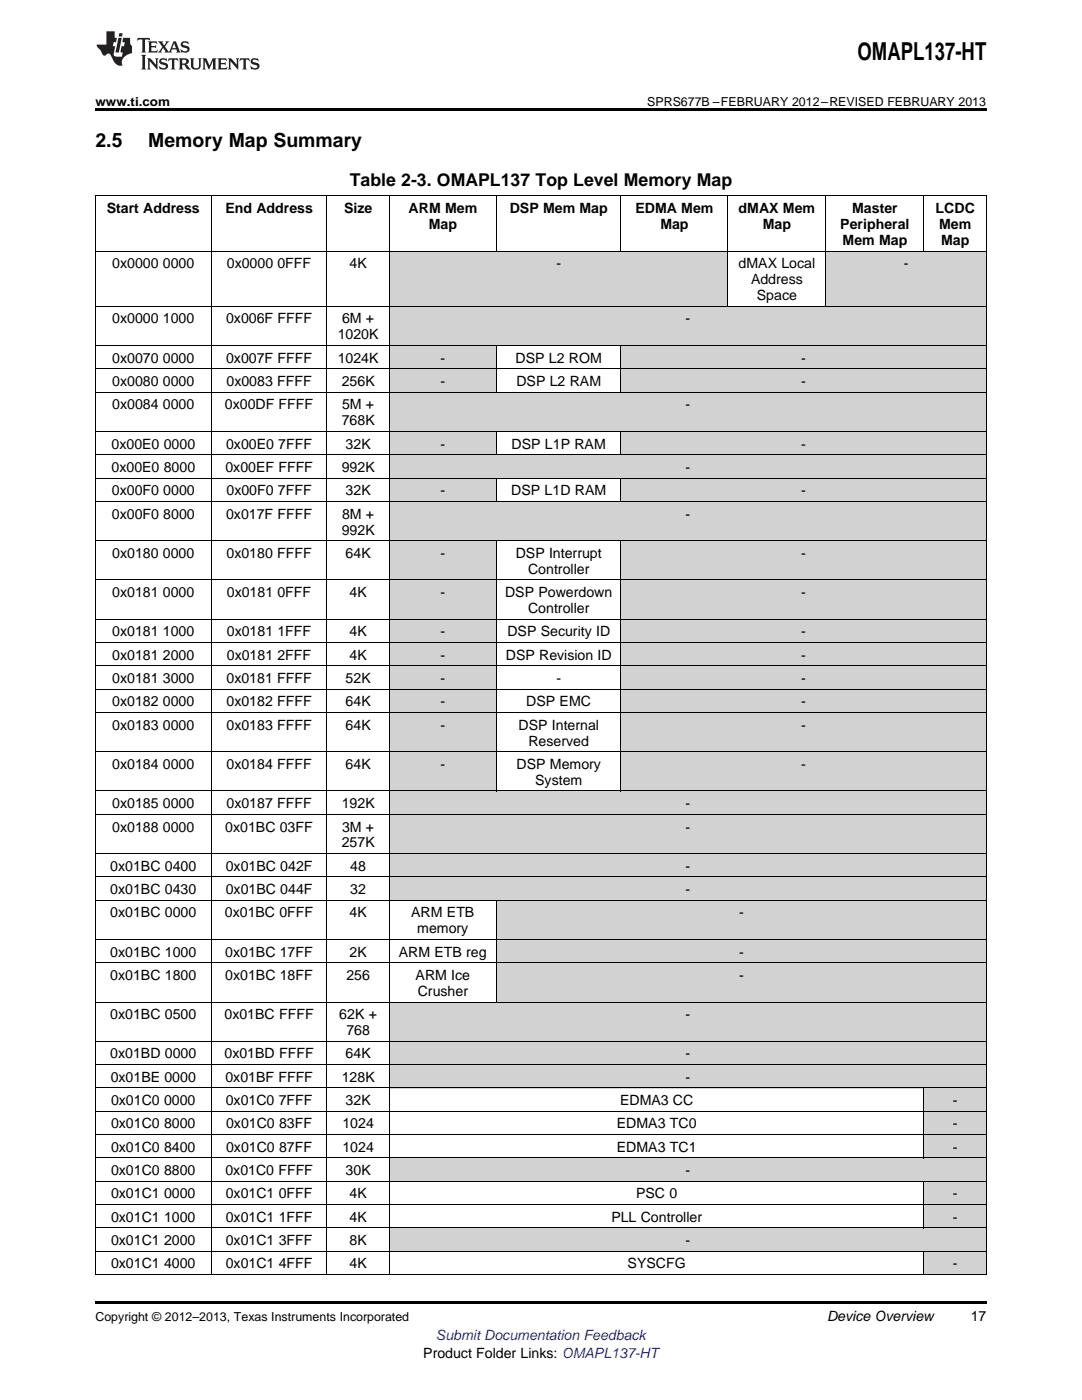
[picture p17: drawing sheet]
<svg xmlns="http://www.w3.org/2000/svg" width="216mm" height="279mm" viewBox="0 0 216 279" stroke-linecap="round" stroke-linejoin="round" font-family="sans-serif">
<defs><g id="words">
<text font-size="4.9" x="171.1" y="12">OMAPL137-HT</text>
<g font-size="3.9">
<text x="19" y="29.3">2.5</text>
<text x="29.6" y="29.3">Memory Map Summary</text>
</g>
<text font-size="3.5" x="69.8" y="37">Table 2-3. OMAPL137 Top Level Memory Map</text>
<g font-size="2.8">
<text x="21.3" y="42.5">Start Address</text>
<text x="45" y="42.5">End Address</text>
<text x="68.7" y="42.5">Size</text>
<text x="81.5" y="42.5">ARM Mem</text>
<text x="85.5" y="45.7">Map</text>
<text x="101.7" y="42.5">DSP Mem Map</text>
<text x="126.8" y="42.5">EDMA Mem</text>
<text x="131.8" y="45.7">Map</text>
<text x="147.4" y="42.5">dMAX Mem</text>
<text x="152.2" y="45.7">Map</text>
<text x="167.7" y="45.7">Peripheral</text>
<text x="170" y="42.5">Master</text>
<text x="186.7" y="42.5">LCDC</text>
<text x="187.4" y="45.7">Mem</text>
<text x="22.4" y="53.6">0x0000</text>
<text x="32.5" y="53.6">0000</text>
<text x="45.3" y="53.6">0x0000</text>
<text x="55.4" y="53.6">0FFF</text>
<text x="69.7" y="53.6">4K</text>
<text x="111" y="53.6">-</text>
<text x="147.4" y="53.6">dMAX Local</text>
<text x="168.1" y="48.9">Mem Map</text>
<text x="180.3" y="53.6">-</text>
<text x="187.8" y="48.9">Map</text>
<text x="149.9" y="56.7">Address</text>
<text x="151" y="59.9">Space</text>
<text x="22.4" y="64.6">0x0000</text>
<text x="32.5" y="64.6">1000</text>
<text x="45.1" y="64.6">0x006F FFFF</text>
<text x="68.3" y="64.6">6M +</text>
<text x="136.8" y="64.6">-</text>
<text x="67.4" y="67.7">1020K</text>
<text x="22.4" y="72.4">0x0070</text>
<text x="22.4" y="77">0x0080</text>
<text x="32.5" y="72.4">0000</text>
<text x="32.5" y="77">0000</text>
<text x="45.1" y="72.4">0x007F FFFF</text>
<text x="45.2" y="77">0x0083 FFFF</text>
<text x="67.4" y="72.4">1024K</text>
<text x="68.2" y="77">256K</text>
<text x="87.9" y="72.4">-</text>
<text x="87.9" y="77">-</text>
<text x="102.9" y="72.4">DSP L2 ROM</text>
<text x="103" y="77">DSP L2 RAM</text>
<text x="159.9" y="72.4">-</text>
<text x="159.9" y="77">-</text>
<text x="22.4" y="81.7">0x0084</text>
<text x="32.5" y="81.7">0000</text>
<text x="44.9" y="81.7">0x00DF FFFF</text>
<text x="68.3" y="81.7">5M +</text>
<text x="136.8" y="81.7">-</text>
<text x="22.3" y="89.5">0x00E0</text>
<text x="32.7" y="89.5">0000</text>
<text x="45.1" y="89.5">0x00E0</text>
<text x="55.5" y="89.5">7FFF</text>
<text x="68.2" y="84.9">768K</text>
<text x="69" y="89.5">32K</text>
<text x="87.9" y="89.5">-</text>
<text x="102.1" y="89.5">DSP L1P RAM</text>
<text x="159.9" y="89.5">-</text>
<text x="22.3" y="94.2">0x00E0</text>
<text x="32.7" y="94.2">8000</text>
<text x="45" y="94.2">0x00EF FFFF</text>
<text x="68.2" y="94.2">992K</text>
<text x="136.8" y="94.2">-</text>
<text x="22.3" y="98.8">0x00F0</text>
<text x="32.6" y="98.8">0000</text>
<text x="45.2" y="98.8">0x00F0</text>
<text x="55.4" y="98.8">7FFF</text>
<text x="69" y="98.8">32K</text>
<text x="87.9" y="98.8">-</text>
<text x="102" y="98.8">DSP L1D RAM</text>
<text x="159.9" y="98.8">-</text>
<text x="22.3" y="103.5">0x00F0</text>
<text x="32.6" y="103.5">8000</text>
<text x="45.1" y="103.5">0x017F FFFF</text>
<text x="68.2" y="106.7">992K</text>
<text x="68.3" y="103.5">8M +</text>
<text x="136.8" y="103.5">-</text>
<text x="22.4" y="111.3">0x0180</text>
<text x="32.5" y="111.3">0000</text>
<text x="45.2" y="111.3">0x0180 FFFF</text>
<text x="69" y="111.3">64K</text>
<text x="87.9" y="111.3">-</text>
<text x="102.9" y="111.3">DSP Interrupt</text>
<text x="159.9" y="111.3">-</text>
<text x="22.4" y="119.2">0x0181</text>
<text x="32.5" y="119.2">0000</text>
<text x="45.3" y="119.2">0x0181</text>
<text x="55.4" y="119.2">0FFF</text>
<text x="69.7" y="119.2">4K</text>
<text x="87.9" y="119.2">-</text>
<text x="100.8" y="119.2">DSP Powerdown</text>
<text x="105.4" y="114.5">Controller</text>
<text x="159.9" y="119.2">-</text>
<text x="105.4" y="122.3">Controller</text>
<text x="22.4" y="127">0x0181</text>
<text x="22.4" y="131.7">0x0181</text>
<text x="32.5" y="127">1000</text>
<text x="32.5" y="131.7">2000</text>
<text x="45.3" y="127">0x0181</text>
<text x="45.3" y="131.7">0x0181</text>
<text x="55.4" y="127">1FFF</text>
<text x="55.4" y="131.7">2FFF</text>
<text x="69.7" y="127">4K</text>
<text x="69.7" y="131.7">4K</text>
<text x="87.9" y="127">-</text>
<text x="87.9" y="131.7">-</text>
<text x="100.9" y="131.7">DSP Revision ID</text>
<text x="101.2" y="127">DSP Security ID</text>
<text x="159.9" y="127">-</text>
<text x="159.9" y="131.7">-</text>
<text x="22.4" y="136.3">0x0181</text>
<text x="32.5" y="136.3">3000</text>
<text x="45.2" y="136.3">0x0181 FFFF</text>
<text x="69" y="136.3">52K</text>
<text x="87.9" y="136.3">-</text>
<text x="111" y="136.3">-</text>
<text x="159.9" y="136.3">-</text>
<text x="22.4" y="141">0x0182</text>
<text x="32.5" y="141">0000</text>
<text x="45.2" y="141">0x0182 FFFF</text>
<text x="69" y="141">64K</text>
<text x="87.9" y="141">-</text>
<text x="105" y="141">DSP EMC</text>
<text x="159.9" y="141">-</text>
<text x="22.4" y="145.6">0x0183</text>
<text x="32.5" y="145.6">0000</text>
<text x="45.2" y="145.6">0x0183 FFFF</text>
<text x="69" y="145.6">64K</text>
<text x="87.9" y="145.6">-</text>
<text x="103.5" y="145.6">DSP Internal</text>
<text x="105.4" y="148.8">Reserved</text>
<text x="159.9" y="145.6">-</text>
<text x="22.4" y="153.5">0x0184</text>
<text x="32.5" y="153.5">0000</text>
<text x="45.2" y="153.5">0x0184 FFFF</text>
<text x="69" y="153.5">64K</text>
<text x="87.9" y="153.5">-</text>
<text x="103.1" y="153.5">DSP Memory</text>
<text x="159.9" y="153.5">-</text>
<text x="22.4" y="161.3">0x0185</text>
<text x="32.5" y="161.3">0000</text>
<text x="45.2" y="161.3">0x0187 FFFF</text>
<text x="68.2" y="161.3">192K</text>
<text x="106.8" y="156.6">System</text>
<text x="136.8" y="161.3">-</text>
<text x="22.4" y="165.9">0x0188</text>
<text x="32.5" y="165.9">0000</text>
<text x="44.9" y="165.9">0x01BC 03FF</text>
<text x="68.3" y="165.9">3M +</text>
<text x="136.8" y="165.9">-</text>
<text x="22" y="173.8">0x01BC 0400</text>
<text x="45" y="173.8">0x01BC 042F</text>
<text x="68.2" y="169.1">257K</text>
<text x="69.9" y="173.8">48</text>
<text x="136.8" y="173.8">-</text>
<text x="22" y="178.4">0x01BC 0430</text>
<text x="45" y="178.4">0x01BC 044F</text>
<text x="69.9" y="178.4">32</text>
<text x="136.8" y="178.4">-</text>
<text x="22" y="183.1">0x01BC 0000</text>
<text x="44.9" y="183.1">0x01BC 0FFF</text>
<text x="69.7" y="183.1">4K</text>
<text x="82.1" y="183.1">ARM ETB</text>
<text x="147.5" y="183.1">-</text>
<text x="22" y="190.9">0x01BC 1000</text>
<text x="44.9" y="190.9">0x01BC 17FF</text>
<text x="69.7" y="190.9">2K</text>
<text x="79.6" y="190.9">ARM ETB reg</text>
<text x="83.3" y="186.3">memory</text>
<text x="147.5" y="190.9">-</text>
<text x="22" y="195.6">0x01BC 1800</text>
<text x="44.9" y="195.6">0x01BC 18FF</text>
<text x="69.1" y="195.6">256</text>
<text x="82.9" y="195.6">ARM Ice</text>
<text x="147.5" y="195.6">-</text>
<text x="22" y="203.4">0x01BC 0500</text>
<text x="44.8" y="203.4">0x01BC FFFF</text>
<text x="67.7" y="203.4">62K +</text>
<text x="83.4" y="198.8">Crusher</text>
<text x="136.8" y="203.4">-</text>
<text x="69.1" y="206.6">768</text>
<text x="22" y="211.2">0x01BD 0000</text>
<text x="22.1" y="215.9">0x01BE 0000</text>
<text x="44.8" y="211.2">0x01BD FFFF</text>
<text x="45" y="215.9">0x01BF FFFF</text>
<text x="68.2" y="215.9">128K</text>
<text x="69" y="211.2">64K</text>
<text x="136.8" y="211.2">-</text>
<text x="136.8" y="215.9">-</text>
<text x="22.2" y="220.6">0x01C0</text>
<text x="32.7" y="220.6">0000</text>
<text x="45" y="220.6">0x01C0</text>
<text x="55.6" y="220.6">7FFF</text>
<text x="69" y="220.6">32K</text>
<text x="123.7" y="220.6">EDMA3 CC</text>
<text x="190.1" y="220.6">-</text>
<text x="22.2" y="225.2">0x01C0</text>
<text x="32.7" y="225.2">8000</text>
<text x="45.1" y="225.2">0x01C0</text>
<text x="55.7" y="225.2">83FF</text>
<text x="68.3" y="225.2">1024</text>
<text x="123.1" y="225.2">EDMA3 TC0</text>
<text x="190.1" y="225.2">-</text>
<text x="22.2" y="229.9">0x01C0</text>
<text x="32.7" y="229.9">8400</text>
<text x="45.1" y="229.9">0x01C0</text>
<text x="55.7" y="229.9">87FF</text>
<text x="68.3" y="229.9">1024</text>
<text x="123.1" y="229.9">EDMA3 TC1</text>
<text x="190.1" y="229.9">-</text>
<text x="22.2" y="234.5">0x01C0</text>
<text x="22.2" y="239.2">0x01C1</text>
<text x="32.7" y="234.5">8800</text>
<text x="32.7" y="239.2">0000</text>
<text x="45" y="234.5">0x01C0 FFFF</text>
<text x="45" y="239.2">0x01C1</text>
<text x="55.6" y="239.2">0FFF</text>
<text x="69" y="234.5">30K</text>
<text x="69.7" y="239.2">4K</text>
<text x="126.9" y="239.2">PSC 0</text>
<text x="136.8" y="234.5">-</text>
<text x="190.1" y="239.2">-</text>
<text x="22.2" y="243.8">0x01C1</text>
<text x="32.7" y="243.8">1000</text>
<text x="45" y="243.8">0x01C1</text>
<text x="55.6" y="243.8">1FFF</text>
<text x="69.7" y="243.8">4K</text>
<text x="122" y="243.8">PLL Controller</text>
<text x="190.1" y="243.8">-</text>
<text x="22.2" y="248.5">0x01C1</text>
<text x="32.7" y="248.5">2000</text>
<text x="45" y="248.5">0x01C1</text>
<text x="55.6" y="248.5">3FFF</text>
<text x="69.7" y="248.5">8K</text>
<text x="136.8" y="248.5">-</text>
<text x="22.2" y="253.2">0x01C1</text>
<text x="32.7" y="253.2">4000</text>
<text x="45" y="253.2">0x01C1</text>
<text x="55.6" y="253.2">4FFF</text>
<text x="69.7" y="253.2">4K</text>
<text x="125.2" y="253.2">SYSCFG</text>
<text x="190.1" y="253.2">-</text>
<text x="165" y="263.6">Device Overview</text>
<text x="193.7" y="263.6">17</text>
<text x="84.5" y="270.9">Product Folder Links: OMAPL137-HT</text>
</g>
<text font-size="2.8" fill="#00f" x="87" y="267.4">Submit Documentation Feedback</text>
<g font-size="2.5">
<text x="19" y="21.1">www.ti.com</text>
<text x="129.2" y="21.1">SPRS677B –FEBRUARY 2012–REVISED FEBRUARY 2013</text>
<text x="19" y="263.6">Copyright © 2012–2013, Texas Instruments Incorporated</text>
</g>
</g></defs>
<g fill="#d2d2d2">
<path d="M184.4 249.8h12.4v4.6h-12.4z"/>
<path d="M77.7 245.1h21.4v4.7h-21.4z"/>
<path d="M99.1 245.1h24.8v4.7h-24.8z"/>
<path d="M123.9 245.1h21.4v4.7h-21.4z"/>
<path d="M145.3 245.1h19.5v4.7h-19.5z"/>
<path d="M164.8 245.1h19.6v4.7h-19.6z"/>
<path d="M184.4 245.1h12.4v4.7h-12.4z"/>
<path d="M184.4 240.5h12.4v4.6h-12.4z"/>
<path d="M184.4 235.8h12.4v4.7h-12.4z"/>
<path d="M77.7 231.1h21.4v4.7h-21.4z"/>
<path d="M99.1 231.1h24.8v4.7h-24.8z"/>
<path d="M123.9 231.1h21.4v4.7h-21.4z"/>
<path d="M145.3 231.1h19.5v4.7h-19.5z"/>
<path d="M164.8 231.1h19.6v4.7h-19.6z"/>
<path d="M184.4 231.1h12.4v4.7h-12.4z"/>
<path d="M184.4 226.5h12.4v4.6h-12.4z"/>
<path d="M184.4 221.8h12.4v4.7h-12.4z"/>
<path d="M184.4 217.2h12.4v4.6h-12.4z"/>
<path d="M77.7 212.5h21.4v4.7h-21.4z"/>
<path d="M99.1 212.5h24.8v4.7h-24.8z"/>
<path d="M123.9 212.5h21.4v4.7h-21.4z"/>
<path d="M145.3 212.5h19.5v4.7h-19.5z"/>
<path d="M164.8 212.5h19.6v4.7h-19.6z"/>
<path d="M184.4 212.5h12.4v4.7h-12.4z"/>
<path d="M77.7 207.9h21.4v4.6h-21.4z"/>
<path d="M99.1 207.9h24.8v4.6h-24.8z"/>
<path d="M123.9 207.9h21.4v4.6h-21.4z"/>
<path d="M145.3 207.9h19.5v4.6h-19.5z"/>
<path d="M164.8 207.9h19.6v4.6h-19.6z"/>
<path d="M184.4 207.9h12.4v4.6h-12.4z"/>
<path d="M77.7 200h21.4v7.9h-21.4z"/>
<path d="M99.1 200h24.8v7.9h-24.8z"/>
<path d="M123.9 200h21.4v7.9h-21.4z"/>
<path d="M145.3 200h19.5v7.9h-19.5z"/>
<path d="M164.8 200h19.6v7.9h-19.6z"/>
<path d="M184.4 200h12.4v7.9h-12.4z"/>
<path d="M99.1 192.2h24.8v7.8h-24.8z"/>
<path d="M123.9 192.2h21.4v7.8h-21.4z"/>
<path d="M145.3 192.2h19.5v7.8h-19.5z"/>
<path d="M164.8 192.2h19.6v7.8h-19.6z"/>
<path d="M184.4 192.2h12.4v7.8h-12.4z"/>
<path d="M99.1 187.5h24.8v4.7h-24.8z"/>
<path d="M123.9 187.5h21.4v4.7h-21.4z"/>
<path d="M145.3 187.5h19.5v4.7h-19.5z"/>
<path d="M164.8 187.5h19.6v4.7h-19.6z"/>
<path d="M184.4 187.5h12.4v4.7h-12.4z"/>
<path d="M99.1 179.7h24.8v7.8h-24.8z"/>
<path d="M123.9 179.7h21.4v7.8h-21.4z"/>
<path d="M145.3 179.7h19.5v7.8h-19.5z"/>
<path d="M164.8 179.7h19.6v7.8h-19.6z"/>
<path d="M184.4 179.7h12.4v7.8h-12.4z"/>
<path d="M77.7 175h21.4v4.7h-21.4z"/>
<path d="M99.1 175h24.8v4.7h-24.8z"/>
<path d="M123.9 175h21.4v4.7h-21.4z"/>
<path d="M145.3 175h19.5v4.7h-19.5z"/>
<path d="M164.8 175h19.6v4.7h-19.6z"/>
<path d="M184.4 175h12.4v4.7h-12.4z"/>
<path d="M77.7 170.4h21.4v4.6h-21.4z"/>
<path d="M99.1 170.4h24.8v4.6h-24.8z"/>
<path d="M123.9 170.4h21.4v4.6h-21.4z"/>
<path d="M145.3 170.4h19.5v4.6h-19.5z"/>
<path d="M164.8 170.4h19.6v4.6h-19.6z"/>
<path d="M184.4 170.4h12.4v4.6h-12.4z"/>
<path d="M77.7 162.6h21.4v7.8h-21.4z"/>
<path d="M99.1 162.6h24.8v7.8h-24.8z"/>
<path d="M123.9 162.6h21.4v7.8h-21.4z"/>
<path d="M145.3 162.6h19.5v7.8h-19.5z"/>
<path d="M164.8 162.6h19.6v7.8h-19.6z"/>
<path d="M184.4 162.6h12.4v7.8h-12.4z"/>
<path d="M77.7 157.9h21.4v4.7h-21.4z"/>
<path d="M99.1 157.9h24.8v4.7h-24.8z"/>
<path d="M123.9 157.9h21.4v4.7h-21.4z"/>
<path d="M145.3 157.9h19.5v4.7h-19.5z"/>
<path d="M164.8 157.9h19.6v4.7h-19.6z"/>
<path d="M184.4 157.9h12.4v4.7h-12.4z"/>
<path d="M77.7 150.1h21.4v7.8h-21.4z"/>
<path d="M123.9 150.1h21.4v7.8h-21.4z"/>
<path d="M145.3 150.1h19.5v7.8h-19.5z"/>
<path d="M164.8 150.1h19.6v7.8h-19.6z"/>
<path d="M184.4 150.1h12.4v7.8h-12.4z"/>
<path d="M77.7 142.2h21.4v7.9h-21.4z"/>
<path d="M123.9 142.2h21.4v7.9h-21.4z"/>
<path d="M145.3 142.2h19.5v7.9h-19.5z"/>
<path d="M164.8 142.2h19.6v7.9h-19.6z"/>
<path d="M184.4 142.2h12.4v7.9h-12.4z"/>
<path d="M77.7 137.6h21.4v4.6h-21.4z"/>
<path d="M123.9 137.6h21.4v4.6h-21.4z"/>
<path d="M145.3 137.6h19.5v4.6h-19.5z"/>
<path d="M164.8 137.6h19.6v4.6h-19.6z"/>
<path d="M184.4 137.6h12.4v4.6h-12.4z"/>
<path d="M77.7 132.9h21.4v4.7h-21.4z"/>
<path d="M123.9 132.9h21.4v4.7h-21.4z"/>
<path d="M145.3 132.9h19.5v4.7h-19.5z"/>
<path d="M164.8 132.9h19.6v4.7h-19.6z"/>
<path d="M184.4 132.9h12.4v4.7h-12.4z"/>
<path d="M77.7 128.3h21.4v4.6h-21.4z"/>
<path d="M123.9 128.3h21.4v4.6h-21.4z"/>
<path d="M145.3 128.3h19.5v4.6h-19.5z"/>
<path d="M164.8 128.3h19.6v4.6h-19.6z"/>
<path d="M184.4 128.3h12.4v4.6h-12.4z"/>
<path d="M77.7 123.6h21.4v4.7h-21.4z"/>
<path d="M123.9 123.6h21.4v4.7h-21.4z"/>
<path d="M145.3 123.6h19.5v4.7h-19.5z"/>
<path d="M164.8 123.6h19.6v4.7h-19.6z"/>
<path d="M184.4 123.6h12.4v4.7h-12.4z"/>
<path d="M77.7 115.8h21.4v7.8h-21.4z"/>
<path d="M123.9 115.8h21.4v7.8h-21.4z"/>
<path d="M145.3 115.8h19.5v7.8h-19.5z"/>
<path d="M164.8 115.8h19.6v7.8h-19.6z"/>
<path d="M184.4 115.8h12.4v7.8h-12.4z"/>
<path d="M77.7 107.9h21.4v7.9h-21.4z"/>
<path d="M123.9 107.9h21.4v7.9h-21.4z"/>
<path d="M145.3 107.9h19.5v7.9h-19.5z"/>
<path d="M164.8 107.9h19.6v7.9h-19.6z"/>
<path d="M184.4 107.9h12.4v7.9h-12.4z"/>
<path d="M77.7 100.1h21.4v7.8h-21.4z"/>
<path d="M99.1 100.1h24.8v7.8h-24.8z"/>
<path d="M123.9 100.1h21.4v7.8h-21.4z"/>
<path d="M145.3 100.1h19.5v7.8h-19.5z"/>
<path d="M164.8 100.1h19.6v7.8h-19.6z"/>
<path d="M184.4 100.1h12.4v7.8h-12.4z"/>
<path d="M77.7 95.5h21.4v4.6h-21.4z"/>
<path d="M123.9 95.5h21.4v4.6h-21.4z"/>
<path d="M145.3 95.5h19.5v4.6h-19.5z"/>
<path d="M164.8 95.5h19.6v4.6h-19.6z"/>
<path d="M184.4 95.5h12.4v4.6h-12.4z"/>
<path d="M77.7 90.8h21.4v4.7h-21.4z"/>
<path d="M99.1 90.8h24.8v4.7h-24.8z"/>
<path d="M123.9 90.8h21.4v4.7h-21.4z"/>
<path d="M145.3 90.8h19.5v4.7h-19.5z"/>
<path d="M164.8 90.8h19.6v4.7h-19.6z"/>
<path d="M184.4 90.8h12.4v4.7h-12.4z"/>
<path d="M77.7 86.1h21.4v4.7h-21.4z"/>
<path d="M123.9 86.1h21.4v4.7h-21.4z"/>
<path d="M145.3 86.1h19.5v4.7h-19.5z"/>
<path d="M164.8 86.1h19.6v4.7h-19.6z"/>
<path d="M184.4 86.1h12.4v4.7h-12.4z"/>
<path d="M77.7 78.3h21.4v7.8h-21.4z"/>
<path d="M99.1 78.3h24.8v7.8h-24.8z"/>
<path d="M123.9 78.3h21.4v7.8h-21.4z"/>
<path d="M145.3 78.3h19.5v7.8h-19.5z"/>
<path d="M164.8 78.3h19.6v7.8h-19.6z"/>
<path d="M184.4 78.3h12.4v7.8h-12.4z"/>
<path d="M77.7 73.7h21.4v4.6h-21.4z"/>
<path d="M123.9 73.7h21.4v4.6h-21.4z"/>
<path d="M145.3 73.7h19.5v4.6h-19.5z"/>
<path d="M164.8 73.7h19.6v4.6h-19.6z"/>
<path d="M184.4 73.7h12.4v4.6h-12.4z"/>
<path d="M77.7 69h21.4v4.7h-21.4z"/>
<path d="M123.9 69h21.4v4.7h-21.4z"/>
<path d="M145.3 69h19.5v4.7h-19.5z"/>
<path d="M164.8 69h19.6v4.7h-19.6z"/>
<path d="M184.4 69h12.4v4.7h-12.4z"/>
<path d="M77.7 61.2h21.4v7.8h-21.4z"/>
<path d="M99.1 61.2h24.8v7.8h-24.8z"/>
<path d="M123.9 61.2h21.4v7.8h-21.4z"/>
<path d="M145.3 61.2h19.5v7.8h-19.5z"/>
<path d="M164.8 61.2h19.6v7.8h-19.6z"/>
<path d="M184.4 61.2h12.4v7.8h-12.4z"/>
<path d="M77.7 50.2h21.4v11h-21.4z"/>
<path d="M99.1 50.2h24.8v11h-24.8z"/>
<path d="M123.9 50.2h21.4v11h-21.4z"/>
<path d="M164.8 50.2h19.6v11h-19.6z"/>
<path d="M184.4 50.2h12.4v11h-12.4z"/>
</g>
<path d="M19 21.6h177.8v.6h-177.8zM19 259.7h177.8v.5h-177.8z" fill="#000"/>
<g fill="none" stroke="#000" stroke-width=".2">
<path d="M19 39.1h177.8M19.1 39.2v215.2M42.1 39.2v215.2M65.2 39.2v215.2M77.7 39.2v215.2M99 39.2v11M123.9 39.2v11M145.2 39.2v22M164.8 39.2v22M184.3 39.2v11M196.8 39.2v215.2M19 50.1h177.8"/>
<path d="M19 78.3h177.8M19 73.6h177.8M19 69h177.8M19 61.1h177.8M99 69v9.3M123.9 69v9.3M19 95.4h177.8M19 90.8h177.8M19 86.1h177.8M99 86.1v4.7M99 95.5v4.6M123.9 86.1v4.7"/>
<path d="M123.9 95.5v4.6M19 115.7h177.8M19 107.9h177.8M19 100.1h177.8M99 107.9v50M123.9 107.9v50M19 137.5h177.8M19 132.9h177.8M19 128.2h177.8M19 123.6h177.8M19 157.9h177.8M19 150h177.8"/>
<path d="M19 142.2h177.8M19 179.7h177.8M19 175h177.8M19 170.3h177.8M19 162.5h177.8M99 179.7v20.3M19 200h177.8M19 192.1h177.8M19 187.5h177.8M19 217.1h177.8M19 212.5h177.8M19 207.8h177.8"/>
<path d="M184.3 217.2v13.9M19 235.7h177.8M19 231.1h177.8M19 226.4h177.8M19 221.8h177.8M184.3 235.8v9.3M19 254.4h177.8M19 249.7h177.8M19 245.1h177.8M19 240.4h177.8M184.3 249.8v4.6"/>
</g>
<g fill="#231f20">
<path d="M27.5 7.6l-.1 .5 .4-.2h.6v.1v2.1l-.2 .4h1l-.3-.4v-2.1l.1-.1h.5l.5 .2-.2-.5zM29.5 8.3l.2 .3v1.5l-.2 .4h1.8l.2-.6a1.04 1.04 0 0 1-1.3 .2v-.7h.6l.3 .2v-.6l-.3 .2h-.6v-.6l.8-.1 .4 .3-.2-.5zM31.5 8.3l.9 1.1-.9 1.1h.8l-.2-.2 .5-.7 .4 .7-.2 .2h1.5l-.1-.2 .1-.4h.9l.1 .4-.2 .2h1l-.3-.3-.7-1.9h-.5l-.9 2-.8-1 .9-1h-.8l.1 .3-.3 .5-.4-.6 .2-.2zM34.7 8.6l.4 1h-.7zM36.3 8.4a.63 .63 0 0 0-.2 .7 .63 .63 0 0 0 .6 .4l.6 .2 .1 .2a.75 .75 0 0 1-.7 .4 .75 .75 0 0 1-.6-.5l.1 .7 .1-.1a1.11 1.11 0 0 0 1.5-.6 1.13 1.13 0 0 0-1.2-.8l-.1-.4a1.04 1.04 0 0 1 1.2 .2l-.2-.5-.1 .1-.5-.2zM28.2 10.9l.2 .4v2.2l-.2 .4h1l-.3-.4v-2.2l.3-.4zM29.3 11.6l.3 .4v1.5l-.3 .4h.8l-.2-.4v-1.3l1.5 1.7v-1.9l.2-.4h-.7l.2 .4v.9l-1.1-1.3zM32 11.8a.62 .62 0 0 0-.2 .7 .62 .62 0 0 0 .6 .4l.6 .1 .1 .3a.76 .76 0 0 1-.7 .3 .76 .76 0 0 1-.6-.4l.1 .7 .1-.1a1.11 1.11 0 0 0 1.5-.6 1.13 1.13 0 0 0-1.2-.8l-.1-.4a1.04 1.04 0 0 1 1.2 .2l-.2-.6-.1 .1-.5-.1zM33.7 11.6l-.2 .6a.61 .61 0 0 1 .8-.3v1.6l-.2 .4h.9l-.2-.4v-1.6a.63 .63 0 0 1 .8 .3l-.2-.6zM35.6 11.6l.3 .4v1.5l-.3 .4h1l-.2-.2v-.8l.5 .2a.76 .76 0 0 0 1.2 .7l-1-1a.58 .58 0 0 0 .6-.5 .58 .58 0 0 0-.5-.6zM36.4 11.9h.1a.45 .45 0 0 1 .5 .1 .45 .45 0 0 1 .1 .5l-.7 .2zM37.9 11.6l.2 .2a2.17 2.17 0 0 0 .3 1.9 .99 .99 0 0 0 1.6-.6v-1.1l.2-.4h-.7l.2 .2a1.92 1.92 0 0 1-.2 1.8 .6 .6 0 0 1-.9-.5v-1.1l.2-.4zM40.4 11.6l.2 .4v1.5l-.2 .4h.7l-.2-.4v-1.4l.8 1.8 .8-1.8v1.4l-.2 .4h.9l-.2-.4v-1.5l.2-.4h-.8l-.6 1.5-.6-1.5zM43.4 11.6l.2 .4v1.5l-.2 .4h1.8l.2-.6a1.04 1.04 0 0 1-1.3 .1v-.6h.5l.4 .2v-.6l-.4 .2h-.5v-.7h.8l.3 .3-.1-.6zM45.5 11.6l.2 .4v1.5l-.2 .4h.7l-.2-.4v-1.3l1.5 1.7v-1.9l.2-.4h-.7l.2 .4v.9l-1.1-1.3zM47.9 11.6l-.1 .6a.61 .61 0 0 1 .8-.3v1.6l-.3 .4h1l-.3-.4 .1-1.6a.63 .63 0 0 1 .7 .3l-.1-.6zM50.2 11.8a.62 .62 0 0 0-.2 .7 .62 .62 0 0 0 .6 .4l.6 .1 .2 .3a.76 .76 0 0 1-.8 .3 .76 .76 0 0 1-.6-.4l.1 .7 .2-.1a1.11 1.11 0 0 0 1.5-.6 1.13 1.13 0 0 0-1.3-.8l-.1-.4a1.04 1.04 0 0 1 1.2 .2l-.1-.6-.2 .1-.5-.1z"/>
<path d="M21.2 6.3v2.6h-1.9l.1 .4 .7 .9a.91 .91 0 0 0 1 .8 .56 .56 0 0 1 .5-.3 .56 .56 0 0 1 .5 .3l.4 .8a1.53 1.53 0 0 0 1.9 1.2 1.54 1.54 0 0 1 1-2.1l.9-.3v-1.4a1.52 1.52 0 0 1-.3-1.6h-1.4l-.2 .8h.5l-.2 .8h-.4l-.2 1v.2l.4 .1-.2 .8a1.93 1.93 0 0 1-1.6-.3l.3-1.8h-.5l.2-.8h.4l.2-.8h-.4v-1.3zM23.6 7.6l-.6 2.9h.7l.6-2.9zM23.8 6.6l-.1 .7h.6l.2-.7z"/>
</g>
<use href="#words"/>
</svg>
